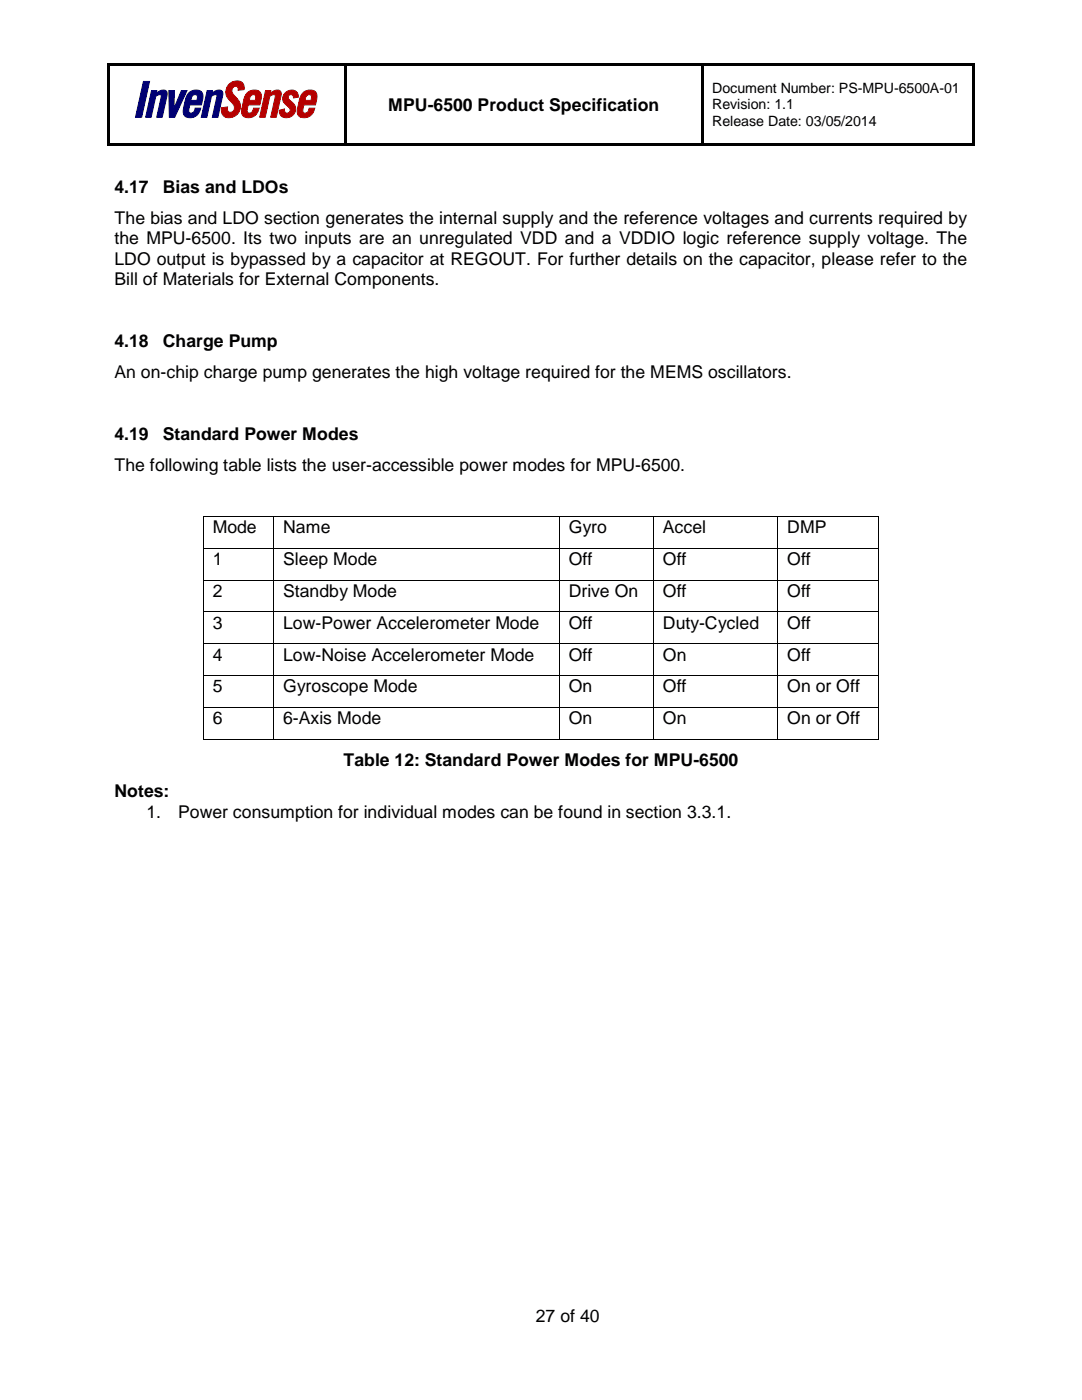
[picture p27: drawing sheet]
<svg xmlns="http://www.w3.org/2000/svg" width="216mm" height="279mm" viewBox="0 0 216 279" stroke-linecap="round" stroke-linejoin="round" font-family="sans-serif">
<defs><g id="words">
<g font-size="3.5">
<text x="77.5" y="22.1">MPU-6500 Product Specification</text>
<text x="22.9" y="38.5">4.17</text>
<text x="32.5" y="38.5">Bias and LDOs</text>
<text x="22.9" y="44.7">The bias and LDO section generates the internal supply and the reference voltages and currents required by</text>
<text x="22.9" y="48.8">the MPU-6500. Its two inputs are an unregulated VDD and a VDDIO logic reference supply voltage. The</text>
<text x="22.9" y="52.8">LDO output is bypassed by a capacitor at REGOUT. For further details on the capacitor, please refer to the</text>
<text x="22.9" y="56.9">Bill of Materials for External Components.</text>
<text x="22.9" y="69.2">4.18</text>
<text x="32.5" y="69.2">Charge Pump</text>
<text x="22.9" y="75.4">An on-chip charge pump generates the high voltage required for the MEMS oscillators.</text>
<text x="22.8" y="87.7">4.19</text>
<text x="32.5" y="87.7">Standard Power Modes</text>
<text x="22.8" y="93.9">The following table lists the user-accessible power modes for MPU-6500.</text>
<text x="42.5" y="106.4">Mode</text>
<text x="56.5" y="106.4">Name</text>
<text x="113.5" y="106.4">Gyro</text>
<text x="132.3" y="106.4">Accel</text>
<text x="157.1" y="106.4">DMP</text>
<text x="42.5" y="112.8">1</text>
<text x="56.5" y="112.8">Sleep Mode</text>
<text x="113.5" y="112.8">Off</text>
<text x="132.3" y="112.8">Off</text>
<text x="157.1" y="112.8">Off</text>
<text x="42.5" y="119.1">2</text>
<text x="56.5" y="119.1">Standby Mode</text>
<text x="113.5" y="119.1">Drive On</text>
<text x="132.3" y="119.1">Off</text>
<text x="157.1" y="119.1">Off</text>
<text x="42.5" y="125.5">3</text>
<text x="56.5" y="125.5">Low-Power Accelerometer Mode</text>
<text x="113.5" y="125.5">Off</text>
<text x="132.3" y="125.5">Duty-Cycled</text>
<text x="157.1" y="125.5">Off</text>
<text x="42.5" y="131.8">4</text>
<text x="56.5" y="131.8">Low-Noise Accelerometer Mode</text>
<text x="113.5" y="131.8">Off</text>
<text x="132.3" y="131.8">On</text>
<text x="157.1" y="131.8">Off</text>
<text x="42.5" y="138.2">5</text>
<text x="56.5" y="138.2">Gyroscope Mode</text>
<text x="113.5" y="138.2">On</text>
<text x="132.3" y="138.2">Off</text>
<text x="157.1" y="138.2">On or Off</text>
<text x="42.5" y="144.5">6</text>
<text x="56.5" y="144.5">6-Axis Mode</text>
<text x="113.5" y="144.5">On</text>
<text x="132.3" y="144.5">On</text>
<text x="157.1" y="144.5">On or Off</text>
<text x="68.5" y="153">Table 12: Standard Power Modes for MPU-6500</text>
<text x="22.9" y="159.1">Notes:</text>
<text x="29.2" y="163.2">1.</text>
<text x="35.6" y="163.2">Power consumption for individual modes can be found in section 3.3.1.</text>
<text x="106.9" y="263.8">27 of 40</text>
</g>
<g font-size="2.8">
<text x="142.1" y="18.6">Document Number: PS-MPU-6500A-01</text>
<text x="142.1" y="21.8">Revision: 1.1</text>
<text x="142.1" y="25.1">Release Date: 03/05/2014</text>
</g>
</g></defs>
<g fill="#000">
<path d="M21.4 12.7h.5v.6h-.5z" fill-rule="evenodd"/>
<path d="M21.4 12.7h.5v.5h-.5z" fill-rule="evenodd"/>
<path d="M21.9 12.7h46.8v.5h-46.8z" fill-rule="evenodd"/>
<path d="M68.7 12.7h.5v.5h-.5z" fill-rule="evenodd"/>
<path d="M69.2 12.7h70.8v.5h-70.8z" fill-rule="evenodd"/>
<path d="M140 12.7h.5v.5h-.5z" fill-rule="evenodd"/>
<path d="M140.5 12.7h53.5v.5h-53.5z" fill-rule="evenodd"/>
<path d="M194 12.7h.5v.6h-.5z" fill-rule="evenodd"/>
<path d="M194 12.7h.5v.5h-.5z" fill-rule="evenodd"/>
<path d="M21.4 13.3h.5v15.3h-.5z" fill-rule="evenodd"/>
<path d="M21.4 28.6h.5v.5h-.5z" fill-rule="evenodd"/>
<path d="M21.4 28.6h.5v.5h-.5z" fill-rule="evenodd"/>
<path d="M21.9 28.6h46.8v.5h-46.8z" fill-rule="evenodd"/>
<path d="M68.7 13.3h.5v15.3h-.5z" fill-rule="evenodd"/>
<path d="M68.7 28.6h.5v.5h-.5z" fill-rule="evenodd"/>
<path d="M69.2 28.6h70.8v.5h-70.8z" fill-rule="evenodd"/>
<path d="M140 13.3h.5v15.3h-.5z" fill-rule="evenodd"/>
<path d="M140 28.6h.5v.5h-.5z" fill-rule="evenodd"/>
<path d="M140.5 28.6h53.5v.5h-53.5z" fill-rule="evenodd"/>
<path d="M194 13.3h.5v15.3h-.5z" fill-rule="evenodd"/>
<path d="M194 28.6h.5v.5h-.5z" fill-rule="evenodd"/>
<path d="M194 28.6h.5v.5h-.5z" fill-rule="evenodd"/>
</g>
<g fill="#000">
<path d="M68.7 13.2l.5 .1zM140 13.2l.5 .1zM40.5 103h.1v.2h-.1zM40.5 109.3h.1v.2h-.1zM40.5 115.7h.1v.2h-.1zM54.5 103h.2v.2h-.2zM54.5 109.3h.2v.2h-.2zM54.5 115.7h.2v.2h-.2zM111.5 103h.2v.2h-.2zM111.5 109.3h.2v.2h-.2zM111.5 115.7h.2v.2h-.2zM130.3 103h.2v.2h-.2z"/>
<path d="M130.3 109.3h.2v.2h-.2zM130.3 115.7h.2v.2h-.2zM155.1 103h.2v.2h-.2zM155.1 109.3h.2v.2h-.2zM155.1 115.7h.2v.2h-.2zM175.3 103h.1v.2h-.1zM175.3 109.3h.1v.2h-.1zM175.3 115.7h.1v.2h-.1zM40.5 122h.1v.2h-.1zM40.5 128.4h.1v.2h-.1zM40.5 134.7h.1v.2h-.1zM54.5 122h.2v.2h-.2z"/>
<path d="M54.5 128.4h.2v.2h-.2zM54.5 134.7h.2v.2h-.2zM111.5 122h.2v.2h-.2zM111.5 128.4h.2v.2h-.2zM111.5 134.7h.2v.2h-.2zM130.3 122h.2v.2h-.2zM130.3 128.4h.2v.2h-.2zM130.3 134.7h.2v.2h-.2zM155.1 122h.2v.2h-.2zM155.1 128.4h.2v.2h-.2zM155.1 134.7h.2v.2h-.2zM175.3 122h.1v.2h-.1z"/>
<path d="M175.3 128.4h.1v.2h-.1zM175.3 134.7h.1v.2h-.1zM40.5 141.1h.1v.2h-.1zM40.5 147.4h.1v.2h-.1zM54.5 141.1h.2v.2h-.2zM54.5 147.4h.2v.2h-.2zM111.5 141.1h.2v.2h-.2zM111.5 147.4h.2v.2h-.2zM130.3 141.1h.2v.2h-.2zM130.3 147.4h.2v.2h-.2zM155.1 141.1h.2v.2h-.2zM155.1 147.4h.2v.2h-.2z"/>
<path d="M175.3 141.1h.1v.2h-.1zM175.3 147.4h.1v.2h-.1z"/>
</g>
<g fill="none" stroke="#000" stroke-width=".2">
<path d="M40.6 103.2v6.1M40.6 109.5v6.2M40.6 115.9v6.1M40.6 103.1h13.9M40.6 109.4h13.9M40.6 115.8h13.9M54.6 103.2v6.1M54.6 109.5v6.2M54.6 115.9v6.1M54.7 103.1h56.8M54.7 109.4h56.8M54.7 115.8h56.8"/>
<path d="M111.6 103.2v6.1M111.6 109.5v6.2M111.6 115.9v6.1M111.7 103.1h18.6M111.7 109.4h18.6M111.7 115.8h18.6M130.4 103.2v6.1M130.4 109.5v6.2M130.4 115.9v6.1M130.5 103.1h24.6M130.5 109.4h24.6M130.5 115.8h24.6"/>
<path d="M155.2 103.2v6.1M155.2 109.5v6.2M155.2 115.9v6.1M155.3 103.1h20M155.3 109.4h20M155.3 115.8h20M175.3 103.2v6.1M175.3 109.5v6.2M175.3 115.9v6.1M40.6 122.2v6.2M40.6 128.6v6.1M40.6 134.9v6.2"/>
<path d="M40.6 122.1h13.9M40.6 128.5h13.9M40.6 134.8h13.9M54.6 122.2v6.2M54.6 128.6v6.1M54.6 134.9v6.2M54.7 122.1h56.8M54.7 128.5h56.8M54.7 134.8h56.8M111.6 122.2v6.2M111.6 128.6v6.1M111.6 134.9v6.2"/>
<path d="M111.7 122.1h18.6M111.7 128.5h18.6M111.7 134.8h18.6M130.4 122.2v6.2M130.4 128.6v6.1M130.4 134.9v6.2M130.5 122.1h24.6M130.5 128.5h24.6M130.5 134.8h24.6M155.2 122.2v6.2M155.2 128.6v6.1M155.2 134.9v6.2"/>
<path d="M155.3 122.1h20M155.3 128.5h20M155.3 134.8h20M175.3 122.2v6.2M175.3 128.6v6.1M175.3 134.9v6.2M40.6 141.3v6.1M40.6 141.2h13.9M40.6 147.5h13.9M54.6 141.3v6.1M54.7 141.2h56.8M54.7 147.5h56.8"/>
<path d="M111.6 141.3v6.1M111.7 141.2h18.6M111.7 147.5h18.6M130.4 141.3v6.1M130.5 141.2h24.6M130.5 147.5h24.6M155.2 141.3v6.1M155.3 141.2h20M155.3 147.5h20M175.3 141.3v6.1"/>
</g>
<path d="M28.6 16.2h1.2l-1.5 7.2h-1.3z" fill="#000073"/>
<path d="M28.6 16.2h1.2l-1.5 7.2h-1.3z" fill="none" stroke="#000073" stroke-width=".2"/>
<path d="M30.2 18.1h1.1l-.1 .5a1.57 1.57 0 0 1 2.1-.3v.8l-.9 4.3h-1.1l.9-4.1a.46 .46 0 0 0-.4-.5 .46 .46 0 0 0-.5 .3l-.2 .1-.9 4.2h-1.1z" fill="#000073"/>
<path d="M30.2 18.1h1.1l-.1 .5a1.57 1.57 0 0 1 2.1-.3v.8l-.9 4.3h-1.1l.9-4.1a.46 .46 0 0 0-.4-.5 .46 .46 0 0 0-.5 .3l-.2 .1-.9 4.2h-1.1z" fill="none" stroke="#000073" stroke-width=".2"/>
<path d="M33.7 18.1h1.1l-.1 3.5 1.5-3.5h1.1l-2.4 5.3h-1.1z" fill="#000073"/>
<path d="M33.7 18.1h1.1l-.1 3.5 1.5-3.5h1.1l-2.4 5.3h-1.1z" fill="none" stroke="#000073" stroke-width=".2"/>
<path d="M37.7 18.5a1.74 1.74 0 0 1 2.7 .2l.1 1-.3 1.2h-2.3l-.2 .8a.61 .61 0 0 0 .4 .9 .61 .61 0 0 0 .7-.6l.1-.4h1.2a1.99 1.99 0 0 1-1.3 1.7 1.99 1.99 0 0 1-2.1-.4l-.1-.6v-.8l.6-2.2zM38.4 19.1l-.3 .9h1.2l.1-.2a.57 .57 0 0 0-.2-.8 .57 .57 0 0 0-.8 .1z" fill="#000073"/>
<path d="M37.7 18.5a1.74 1.74 0 0 1 2.7 .2l.1 1-.3 1.2h-2.3l-.2 .8a.61 .61 0 0 0 .4 .9 .61 .61 0 0 0 .7-.6l.1-.4h1.2a1.99 1.99 0 0 1-1.3 1.7 1.99 1.99 0 0 1-2.1-.4l-.1-.6v-.8l.6-2.2zM38.4 19.1a.57 .57 0 0 1 .8-.1 .57 .57 0 0 1 .2 .8l-.1 .2h-1.2z" fill="none" stroke="#000073" stroke-width=".2"/>
<path d="M41.3 18.1h1.1l-.1 .5a1.56 1.56 0 0 1 2.1-.3l.1 .5-1 4.6h-1.1l.9-4.1v-.3l-.3-.1-.8 .3-.9 4.2h-1.1z" fill="#000073"/>
<path d="M41.3 18.1h1.1l-.1 .5a1.56 1.56 0 0 1 2.1-.3l.1 .5-1 4.6h-1.1l.9-4.1v-.3l-.3-.1-.8 .3-.9 4.2h-1.1z" fill="none" stroke="#000073" stroke-width=".2"/>
<path d="M45.8 16.7a1.86 1.86 0 0 1 2.8 .1l.1 1.1-1.2 .1a.64 .64 0 0 0-.5-.8 .64 .64 0 0 0-.7 .7 2.73 2.73 0 0 0 1.1 1.9 2.18 2.18 0 0 1 0 3 2.18 2.18 0 0 1-2.9 .2l-.3-.7v-.8l1.2-.2a.74 .74 0 0 0 .6 1.1 .74 .74 0 0 0 .8-.9 5.8 5.8 0 0 0-1.5-2.2 2.21 2.21 0 0 1 .5-2.6z" fill="#b50000"/>
<path d="M45.8 16.7a1.86 1.86 0 0 1 2.8 .1l.1 1.1-1.2 .1a.64 .64 0 0 0-.5-.8 .64 .64 0 0 0-.7 .7 2.73 2.73 0 0 0 1.1 1.9 2.18 2.18 0 0 1 0 3 2.18 2.18 0 0 1-2.9 .2l-.3-.7v-.8l1.2-.2a.74 .74 0 0 0 .6 1.1 .74 .74 0 0 0 .8-.9 5.8 5.8 0 0 0-1.5-2.2 2.21 2.21 0 0 1 .5-2.6z" fill="none" stroke="#b50000" stroke-width=".2"/>
<path d="M49.3 18.5a1.74 1.74 0 0 1 2.8 .2v1l-.3 1.2h-2.3l-.1 .8a.61 .61 0 0 0 .3 .9 .61 .61 0 0 0 .8-.6l.1-.4h1.1a1.99 1.99 0 0 1-1.2 1.7 1.99 1.99 0 0 1-2.1-.4l-.2-.6 .1-.8 .5-2.2zM50.1 19.1l-.4 .9h1.2l.1-.2a.57 .57 0 0 0-.1-.8 .57 .57 0 0 0-.8 .1z" fill="#b50000"/>
<path d="M49.3 18.5a1.74 1.74 0 0 1 2.8 .2v1l-.3 1.2h-2.3l-.1 .8a.61 .61 0 0 0 .3 .9 .61 .61 0 0 0 .8-.6l.1-.4h1.1a1.99 1.99 0 0 1-1.2 1.7 1.99 1.99 0 0 1-2.1-.4l-.2-.6 .1-.8 .5-2.2zM50.1 19.1a.57 .57 0 0 1 .8-.1 .57 .57 0 0 1 .1 .8l-.1 .2h-1.2z" fill="none" stroke="#b50000" stroke-width=".2"/>
<path d="M53 18.1h1l-.1 .5a1.57 1.57 0 0 1 2.1-.3l.1 .8-1 4.3h-1.1l.9-4.1a.46 .46 0 0 0-.3-.5 .46 .46 0 0 0-.5 .3l-.3 .1-.9 4.2h-1.1z" fill="#b50000"/>
<path d="M53 18.1h1l-.1 .5a1.57 1.57 0 0 1 2.1-.3l.1 .8-1 4.3h-1.1l.9-4.1a.46 .46 0 0 0-.3-.5 .46 .46 0 0 0-.5 .3l-.3 .1-.9 4.2h-1.1z" fill="none" stroke="#b50000" stroke-width=".2"/>
<path d="M56.9 18.6a1.47 1.47 0 0 1 1.5-.6 1.47 1.47 0 0 1 1.1 1.1v.3l-.9 .1a.57 .57 0 0 0-.5-.6 .57 .57 0 0 0-.6 .4 .57 .57 0 0 0 .3 .7l.2 .1a1.76 1.76 0 0 1 .6 2.7 1.76 1.76 0 0 1-2.7 0l-.2-.8 1.1-.3a.62 .62 0 0 0 .3 .8 .62 .62 0 0 0 .8-.3 .62 .62 0 0 0-.3-.8l-.3-.3a1.58 1.58 0 0 1-.4-2.5z" fill="#b50000"/>
<path d="M56.9 18.6a1.47 1.47 0 0 1 1.5-.6 1.47 1.47 0 0 1 1.1 1.1v.3l-.9 .1a.57 .57 0 0 0-.5-.6 .57 .57 0 0 0-.6 .4 .57 .57 0 0 0 .3 .7l.2 .1a1.75 1.75 0 0 1 .6 2.7 1.75 1.75 0 0 1-2.7 0l-.2-.8 1.1-.3a.62 .62 0 0 0 .3 .8 .62 .62 0 0 0 .8-.3 .62 .62 0 0 0-.3-.8l-.3-.3a1.58 1.58 0 0 1-.4-2.5z" fill="none" stroke="#b50000" stroke-width=".2"/>
<path d="M60.4 18.5a1.72 1.72 0 0 1 2.8 .2l.1 .7-.4 1.5h-2.3l-.1 .8a.61 .61 0 0 0 .3 .9 .61 .61 0 0 0 .8-.6l.1-.4h1.1a1.99 1.99 0 0 1-1.2 1.7 1.99 1.99 0 0 1-2.1-.4l-.2-.8 .4-2.1 .4-1zM61.2 19.1l-.4 .9h1.2l.1-.2a.57 .57 0 0 0-.1-.8 .57 .57 0 0 0-.8 .1z" fill="#b50000"/>
<path d="M60.4 18.5a1.72 1.72 0 0 1 2.8 .2l.1 .7-.4 1.5h-2.3l-.1 .8a.61 .61 0 0 0 .3 .9 .61 .61 0 0 0 .8-.6l.1-.4h1.1a1.99 1.99 0 0 1-1.2 1.7 1.99 1.99 0 0 1-2.1-.4l-.2-.8 .4-2.1 .4-1zM61.2 19.1a.57 .57 0 0 1 .8-.1 .57 .57 0 0 1 .1 .8l-.1 .2h-1.2z" fill="none" stroke="#b50000" stroke-width=".2"/>
<use href="#words"/>
</svg>
